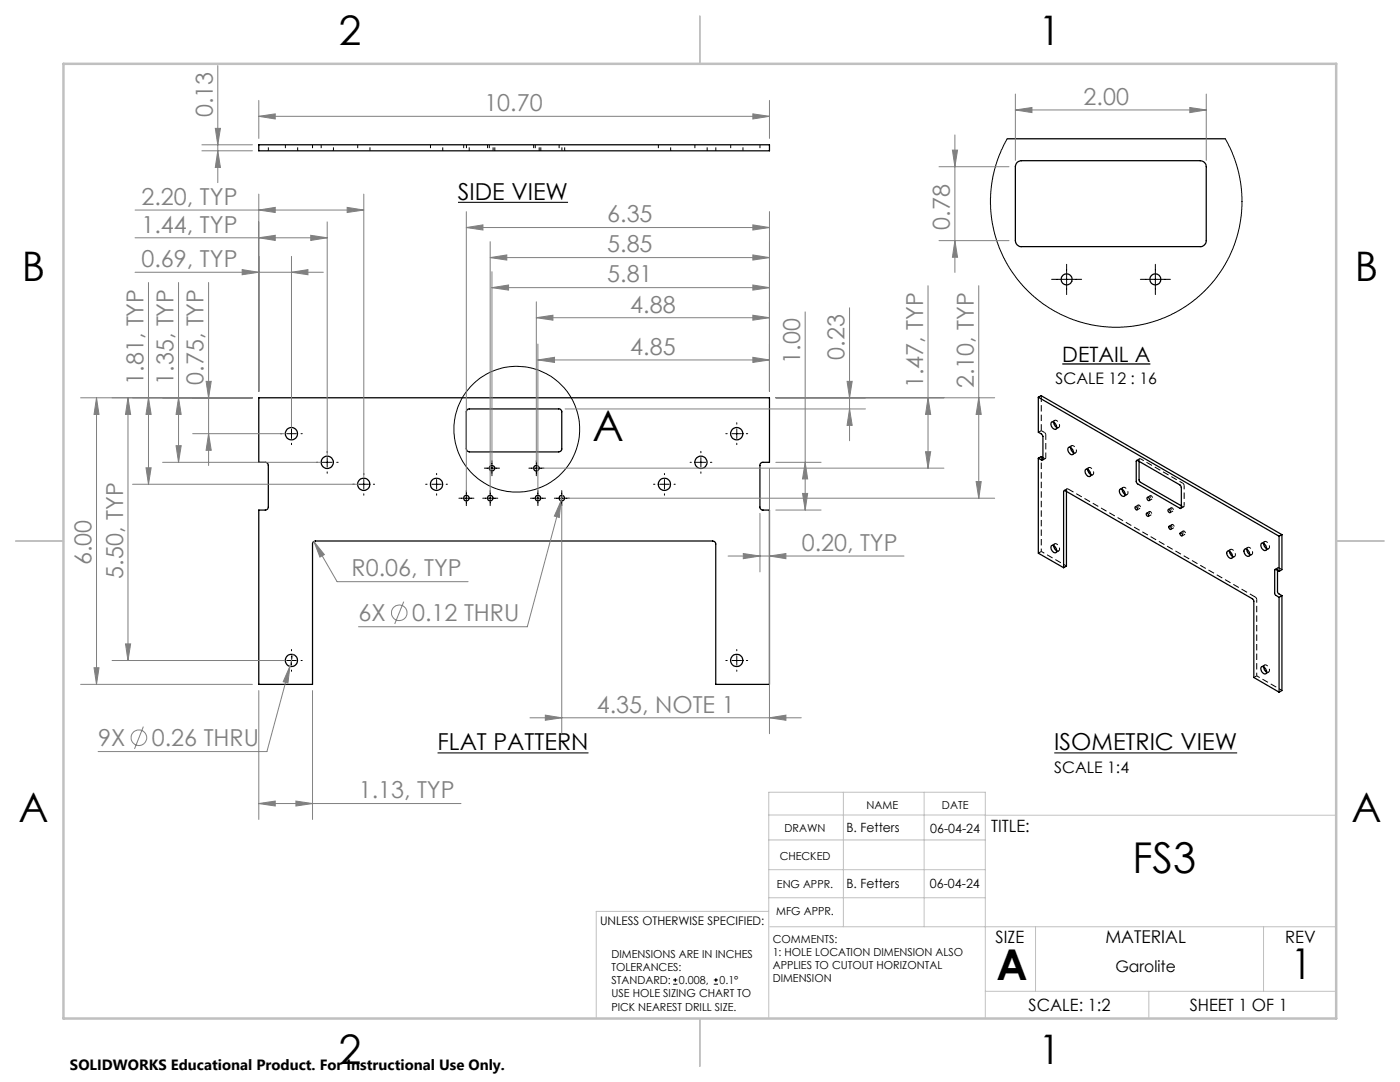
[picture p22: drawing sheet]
<svg xmlns="http://www.w3.org/2000/svg" width="279mm" height="216mm" viewBox="0 0 279 216" stroke-linecap="round" stroke-linejoin="round" font-family="sans-serif">
<defs><g id="words">
<g font-size="8.5">
<text x="118.2" y="88">A</text>
<text x="226" y="174.2">FS3</text>
<text x="198.9" y="195.5">A</text>
<text x="257.6" y="195.4">1</text>
</g>
<g font-size="8.1">
<text x="67.6" y="8.9">2</text>
<text x="207.3" y="8.9">1</text>
<text x="4.4" y="56.1">B</text>
<text x="270.4" y="56.1">B</text>
<text x="3.7" y="164.1">A</text>
<text x="269.7" y="164.1">A</text>
<text x="67.6" y="212.4">2</text>
<text x="207.3" y="212.4">1</text>
</g>
<g font-size="4.7" fill="#808080">
<text x="42.5" y="23.4" transform="rotate(-90 42.5 23.4)">0.13</text>
<text x="96.7" y="22.2">10.70</text>
<text x="216.3" y="20.9">2.00</text>
<text x="28.3" y="40.9">2.20, TYP</text>
<text x="28.3" y="46.4">1.44, TYP</text>
<text x="121.2" y="44.4">6.35</text>
<text x="189.6" y="45.8" transform="rotate(-90 189.6 45.8)">0.78</text>
<text x="28.3" y="53.3">0.69, TYP</text>
<text x="121.2" y="50.4">5.85</text>
<text x="121.2" y="56.4">5.81</text>
<text x="125.8" y="62.4">4.88</text>
<text x="125.8" y="70.8">4.85</text>
<text x="168.6" y="71.7" transform="rotate(-90 168.6 71.7)">0.23</text>
<text x="28.6" y="76.8" transform="rotate(-90 28.6 76.8)">1.81, TYP</text>
<text x="34.6" y="76.8" transform="rotate(-90 34.6 76.8)">1.35, TYP</text>
<text x="40.6" y="76.8" transform="rotate(-90 40.6 76.8)">0.75, TYP</text>
<text x="159.7" y="72.6" transform="rotate(-90 159.7 72.6)">1.00</text>
<text x="184.2" y="77.4" transform="rotate(-90 184.2 77.4)">1.47, TYP</text>
<text x="194.3" y="77.4" transform="rotate(-90 194.3 77.4)">2.10, TYP</text>
<text x="18.3" y="112.8" transform="rotate(-90 18.3 112.8)">6.00</text>
<text x="160" y="109.9">0.20, TYP</text>
<text x="24.6" y="115.4" transform="rotate(-90 24.6 115.4)">5.50, TYP</text>
<text x="70.2" y="115">R0.06, TYP</text>
<text x="71.6" y="124">6X</text>
<text x="82.3" y="124">0.12 THRU</text>
<text x="119.1" y="142.2">4.35, NOTE 1</text>
<text x="19.6" y="148.9">9X</text>
<text x="30.3" y="148.9">0.26 THRU</text>
<text x="71.6" y="159.3">1.13, TYP</text>
</g>
<g font-size="4.7">
<text x="91.4" y="39.9">SIDE VIEW</text>
<text x="87.3" y="149.7">FLAT PATTERN</text>
<text x="210.4" y="149.7">ISOMETRIC VIEW</text>
</g>
<text font-size="4.2" x="212" y="72.2">DETAIL A</text>
<text font-size="3.5" x="220.6" y="188.1">MATERIAL</text>
<g font-size="3.4">
<text x="197.8" y="166">TITLE:</text>
<text x="198.7" y="188.1">SIZE</text>
<text x="256.5" y="188.2">REV</text>
<text x="205.3" y="201.7">SCALE: 1:2</text>
<text x="237.4" y="201.7">SHEET 1 OF 1</text>
</g>
<g font-size="3.2">
<text x="210.7" y="76.6">SCALE 12 : 16</text>
<text x="210.4" y="154.2">SCALE 1:4</text>
<text x="222.6" y="193.9">Garolite</text>
</g>
<text font-size="3" x="14" y="213.5">SOLIDWORKS Educational Product. For Instructional Use Only.</text>
<g font-size="2.5">
<text x="168.9" y="166.1">B. Fetters</text>
<text x="185.7" y="166.2">06-04-24</text>
<text x="168.9" y="177.1">B. Fetters</text>
<text x="185.6" y="177.1">06-04-24</text>
</g>
<text font-size="2.4" x="119.8" y="184.6">UNLESS OTHERWISE SPECIFIED:</text>
<g font-size="2.2">
<text x="172.9" y="161.4">NAME</text>
<text x="188" y="161.4">DATE</text>
<text x="156.6" y="166.1">DRAWN</text>
<text x="155.6" y="171.6">CHECKED</text>
<text x="155.1" y="177.1">ENG APPR.</text>
<text x="154.9" y="182.6">MFG APPR.</text>
<text x="122" y="191.1">DIMENSIONS ARE IN INCHES</text>
<text x="154.2" y="188.1">COMMENTS:</text>
<text x="154.2" y="190.7">1: HOLE LOCATION DIMENSION ALSO</text>
<text x="122" y="193.7">TOLERANCES:</text>
<text x="122" y="196.4">STANDARD:</text>
<text x="135.5" y="196.4">0.008,</text>
<text x="143.6" y="196.4">0.1°</text>
<text x="154.2" y="193.4">APPLIES TO CUTOUT HORIZONTAL</text>
<text x="154.2" y="196">DIMENSION</text>
<text x="122" y="199">USE HOLE SIZING CHART TO</text>
<text x="122" y="201.7">PICK NEAREST DRILL SIZE.</text>
</g>
</g></defs>
<g fill="none" stroke="#000" stroke-width=".25">
<path d="M51.6 28.9h102v1.2h-102zM201 27.7h43.5M203 32.4l.8-.3h35.7a1.2 1.2 0 0 1 1.2 1.2v14.7a1.2 1.2 0 0 1-1.2 1.2h-35.7a1.2 1.2 0 0 1-1.2-1.2v-14.7zM51.6 79.4h102v12.9h-1.3a.6 .6 0 0 0-.6 .6v8.3a.6 .6 0 0 0 .6 .6h1.3v34.8h-10.8v-28.1a.6 .6 0 0 0-.6-.6h-79.3a.55 .55 0 0 0-.5 .6v28.1h-10.8v-34.8h1.4a.6 .6 0 0 0 .6-.6v-8.3a.6 .6 0 0 0-.6-.6h-1.4zM207.2 79.3v7l.7 .3 .2 .4v4.7l-.1 .2-.8-.5M207.2 79.3l48.1 27.7M207.2 79.3l.6-.3 48 27.7M93.2 81.8l.4-.2h17.9a.6 .6 0 0 1 .6 .6v7.4a.6 .6 0 0 1-.6 .6h-17.8a.6 .6 0 0 1-.6-.6v-7.4zM207.2 91.4v19l5.1 2.9M208.1 91.3l-.3-.2-.6 .3M209.9 84.2a.97 .97 0 0 1 .8 1.5 .97 .97 0 0 1-.8-1.5zM210.3 84.2a1.24 1.24 0 0 0 .6 1.1"/>
<path d="M212.8 98.1v14.9l-.5 .3M213.2 89.4a.88 .88 0 0 1 1 1.1v.1a.84 .84 0 0 1-.9-.2 .84 .84 0 0 1-.2-.9zM213.7 89.3l.1 .6 .4 .4M216.6 93.7a.86 .86 0 0 1 .9 .3 .86 .86 0 0 1 .2 .9 .53 .53 0 0 1-.6 .2 .53 .53 0 0 1-.4-.5l-.2-.6zM217.1 93.7l.1 .4 .5 .6M223.4 97.7a.83 .83 0 0 1 1 .4 .83 .83 0 0 1-.1 1 1.11 1.11 0 0 1-.9-1.4zM223.9 97.6l.1 .4 .5 .7M226.8 91.9l8.8 4.9 .2 .5v3.9l-.1 .3-8.8-5-.1-.4zM227.3 92.1v3.8l.1 .2 8.4 4.8M229 99.2a.39 .39 0 0 1 .4 .3 .39 .39 0 0 1-.1 .4l-.4-.3zM209.8 108.9a.83 .83 0 0 1 .9 .4 .83 .83 0 0 1-.1 1 1.11 1.11 0 0 1-.8-1.4zM210.3 108.9l.1 .4 .5 .6"/>
<path d="M212.3 113.3v-15.2l.2-.2 37.5 21.6 .2 .4v15.3l5.1 2.9M226.6 101.1a.33 .33 0 0 1 .4 .2 .33 .33 0 0 1-.2 .4l-.3-.3zM228.8 102.4a.36 .36 0 0 1 .4 .2 .36 .36 0 0 1-.1 .4l-.3-.2zM233.2 101.7a.36 .36 0 0 1 .3 .2 .36 .36 0 0 1-.1 .4l-.2-.2zM233.3 105.1a.35 .35 0 0 1 .4 .1 .35 .35 0 0 1-.1 .5l-.2-.1zM235.5 106.3a.34 .34 0 0 1 .5 .2 .34 .34 0 0 1-.2 .4l-.3-.2zM244.9 110.1a.76 .76 0 0 1 1.1 .7 .4 .4 0 0 1-.2 .6 .4 .4 0 0 1-.5-.2l-.5-.7zM245.4 110a1.24 1.24 0 0 0 .6 1M248.3 109.7a.83 .83 0 0 1 .9 .2 .83 .83 0 0 1 .2 .9 .51 .51 0 0 1-.6 .2 .51 .51 0 0 1-.4-.5l-.2-.5zM248.8 109.6a1.24 1.24 0 0 0 .6 1M251.7 108.5a.88 .88 0 0 1 1.1 1.1 .54 .54 0 0 1-.6 .2 .54 .54 0 0 1-.4-.4l-.2-.4zM252.2 108.4l.1 .6 .5 .5"/>
<path d="M255 113.8v4.3l.2 .4 .6 .4M255.3 114l-.6-.4-.3 .1v4.8l.9 .7M255.3 107v7M255.3 119.2v18.9M255.8 106.7l-.5 .3M255.8 106.7v7l-.5 .3M255.8 118.9v18.9l-.5 .3M255.8 118.9l-.5 .3M251.8 133a.95 .95 0 0 1 .8 1.4 .94 .94 0 0 1-.8-1.4zM252.2 133.1l.1 .6 .5 .4"/>
<circle cx="212.9" cy="55.7" r="1.1"/>
<circle cx="230.6" cy="55.7" r="1.1"/>
<circle cx="58.1" cy="86.5" r="1.22"/>
<circle cx="65.3" cy="92.3" r="1.22"/>
<circle cx="72.6" cy="96.6" r="1.22"/>
<circle cx="87.1" cy="96.6" r="1.22"/>
<circle cx="93.1" cy="99.4" r=".56"/>
<circle cx="97.8" cy="99.4" r=".56"/>
<circle cx="98.2" cy="93.4" r=".55"/>
<circle cx="107" cy="93.4" r=".55"/>
<circle cx="107.4" cy="99.4" r=".55"/>
<circle cx="112.1" cy="99.4" r=".55"/>
<circle cx="132.6" cy="96.6" r="1.22"/>
<circle cx="139.9" cy="92.3" r="1.22"/>
<circle cx="147" cy="86.5" r="1.23"/>
<circle cx="58.1" cy="131.8" r="1.23"/>
<circle cx="147" cy="131.8" r="1.24"/>
</g>
<path d="M210.9 85.3a.44 .44 0 0 0 .6-.2 .44 .44 0 0 0-.1-.6 .62 .62 0 0 0-.4-.5 .62 .62 0 0 0-.7 .1v.1M214.3 90.3a.44 .44 0 0 0 .5-.1 .44 .44 0 0 0 0-.6 .62 .62 0 0 0-.4-.6 .62 .62 0 0 0-.7 .2v.1M217.7 94.7a.44 .44 0 0 0 .6-.2 .44 .44 0 0 0-.1-.5 .62 .62 0 0 0-.4-.6 .62 .62 0 0 0-.7 .1v.2M224.6 98.6a.44 .44 0 0 0 .5-.1 .44 .44 0 0 0-.1-.6 .62 .62 0 0 0-.3-.6 .62 .62 0 0 0-.7 .2v.1M210.9 109.9a.44 .44 0 0 0 .6-.1 .44 .44 0 0 0-.1-.6 .62 .62 0 0 0-.4-.6 .62 .62 0 0 0-.7 .1v.2M246 111a.44 .44 0 0 0 .6-.1 .44 .44 0 0 0-.1-.6 .62 .62 0 0 0-.4-.6 .62 .62 0 0 0-.7 .1v.2M249.4 110.6a.44 .44 0 0 0 .6-.1 .44 .44 0 0 0-.1-.6 .62 .62 0 0 0-.4-.6 .62 .62 0 0 0-.6 .1l-.1 .2M252.8 109.4a.44 .44 0 0 0 .6-.1 .44 .44 0 0 0-.1-.6 .62 .62 0 0 0-.4-.6 .62 .62 0 0 0-.7 .2v.1M252.8 134.1a.44 .44 0 0 0 .6-.2 .44 .44 0 0 0-.1-.5 .62 .62 0 0 0-.4-.6 .62 .62 0 0 0-.7 .1v.2" fill="none" stroke="#000" stroke-width=".2" stroke-dasharray="1.3 .6" stroke-dashoffset=".2" stroke-linecap="butt"/>
<path d="M208.4 86.3l-.6-.4M255.9 113.7l-.7-.4" fill="none" stroke="#000" stroke-width=".2" stroke-dasharray="1.3 .6" stroke-dashoffset=".4" stroke-linecap="butt"/>
<g fill="none" stroke="#000" stroke-width=".2" stroke-dasharray="1.3 .6" stroke-linecap="butt">
<path d="M207.8 78.9v7M208.1 91.3l.3 .2M208.4 91.5h.2l.1-.2M208.7 86.8l-.3-.5M212.9 98v-.3M213.1 97.6l37.4 21.5M213.1 97.6l-.2-.1v.2M227.3 91.7v.3M227.6 91.6l-.2-.1-.1 .2M236.3 96.9l-.3-.5M235.8 100.9l.2 .2M236 101.1h.2l.1-.2"/>
<path d="M250.8 119.6l-.3-.5M255 113.5v.3M255.2 113.3h-.2v.2"/>
</g>
<g fill="none" stroke="#000" stroke-width=".2" stroke-dasharray="1.3 .6" stroke-dashoffset=".6" stroke-linecap="butt">
<path d="M53.6 30.1v-1.2M57 28.9v1.2M59.4 30.1v-1.2M62.4 28.9v1.2M64.1 28.9v1.2M66.5 30.1v-1.2M71.4 28.9v1.2M73.8 30.1v-1.2M85.9 28.9v1.2M88.4 30.1v-1.2M92.5 28.9v1.2M93.1 28.9v1.2"/>
<path d="M93.6 30.1v-1.2M97.3 28.9v1.2M97.6 28.9v1.2M98.4 30.1v-1.2M98.8 30.1v-1.2M106.5 28.9v1.2M106.8 28.9v1.2M107.6 30.1v-1.2M107.9 30.1v-1.2M111.6 28.9v1.2M112.1 30.1v-1.2M112.7 30.1v-1.2"/>
<path d="M131.4 28.9v1.2M133.8 30.1v-1.2M138.7 28.9v1.2M141.1 30.1v-1.2M142.9 30.1v-1.2M145.8 28.9v1.2M148.3 30.1v-1.2M151.7 28.9v1.2M207.8 110l5.1 3M250.8 119.6v15.3M250.8 134.9l5.1 2.9"/>
</g>
<path d="M236 96.4l-8.4-4.8M236.3 100.9v-4" fill="none" stroke="#000" stroke-width=".2" stroke-dasharray="1.3 .6" stroke-dashoffset=".5" stroke-linecap="butt"/>
<g fill="none" stroke="#000" stroke-width=".2" stroke-dasharray="1.3 .6" stroke-dashoffset=".3" stroke-linecap="butt">
<path d="M207.8 85.9l-.5 .3M208.1 91.8l.5-.3M208.7 91.3v-4.5M210.5 83.9l-.6 .3M210.7 85.6l.6-.3M212.9 97.5l-.5 .4M213.8 88.9l-.5 .4M214.1 90.7l.6-.3M217.3 93.3l-.6 .3M217.5 95l.6-.3M224.1 97.3l-.5 .3M224.4 99l.5-.3"/>
<path d="M227.4 91.5l-.5 .4M229.4 99.9l.5-.4M229.6 98.9l-.6 .3M207.3 110.4l.5-.4M210.5 108.5l-.6 .3M210.7 110.3l.6-.4M227 101.7l.5-.3M227.2 100.8l-.6 .3M229.2 103l.6-.3M229.4 102.1l-.6 .3M233.6 102.3l.5-.3M233.7 105.6l.6-.3"/>
<path d="M233.7 101.3l-.5 .3M233.9 104.7l-.6 .3M235.7 101.4l.5-.3M235.9 106.9l.6-.3M236.1 106l-.5 .3M245.6 109.6l-.6 .4M245.8 111.4l.6-.3M249 109.2l-.6 .4M249.3 111l.5-.4M252.4 108.1l-.6 .3M252.6 109.8l.6-.3M255 113.3l-.5 .3"/>
<path d="M250.2 135.2l.6-.3M252.4 132.7l-.6 .3M252.6 134.4l.6-.3"/>
</g>
<path d="M229.5 99.1l.4 .5a.34 .34 0 0 0 0-.5 .34 .34 0 0 0-.4-.1v.1M227.1 100.9l.3 .5a.34 .34 0 0 0 .1-.4 .34 .34 0 0 0-.4-.2v.1M229.3 102.2l.4 .5a.34 .34 0 0 0 .1-.4 .34 .34 0 0 0-.5-.2v.1M233.7 101.5l.3 .5a.34 .34 0 0 0 .1-.5 .34 .34 0 0 0-.4-.1v.1M233.8 104.8l.4 .5a.34 .34 0 0 0 .1-.4 .34 .34 0 0 0-.5-.2v.1M236.1 106.1l.3 .5a.34 .34 0 0 0 .1-.4 .34 .34 0 0 0-.4-.2v.1" fill="none" stroke="#000" stroke-width=".2" stroke-dasharray="1.3 .6" stroke-dashoffset=".9" stroke-linecap="butt"/>
<path d="M207.8 91.1v18.9" fill="none" stroke="#000" stroke-width=".2" stroke-dasharray="1.3 .6" stroke-dashoffset=".7" stroke-linecap="butt"/>
<g fill="none" stroke="#000" stroke-width=".2">
<path d="M201 27.7l-1.2 2.2-1.2 3.4-.7 3.1-.2 3.1 .1 3.8 .6 2.8 1 3.2 1.5 3.2 1.8 2.7 1.7 2.1 2.4 2.3 2.7 2 2.1 1.1 3.5 1.4 3.6 .9 3.2 .3 2.9-.1 3.8-.6 3.6-1.1 3.1-1.5 2.9-2 2.1-1.8 2.1-2.3 2.1-3.1 1.5-3.1 .8-2.4 .7-2.8 .4-3.3-.1-3.5-.6-3.3-1.2-3.8-1.5-2.9M209.9 55.7h6M212.9 52.7v6.1M227.6 55.7h6M230.6 52.7v6.1M56 86.5h.3M57.2 86.5h1.9M58.2 84.3v.3M58.2 85.6v1.9M58.2 88.4v.3M60.1 86.5h.2M63.1 92.3h.3"/>
<path d="M64.3 92.3h2M65.3 90.1v.2M65.3 91.3v1.9M65.3 94.2v.2M67.2 92.3h.3M70.4 96.6h.3M71.6 96.6h2M72.6 94.5v.2M72.6 95.7v1.9M72.6 98.5v.3M74.5 96.6h.3M84.9 96.6h.3"/>
<path d="M86.2 96.6h1.9M87.1 94.5v.2M87.1 95.7v1.9M87.1 98.5v.3M89 96.6h.3M91.6 99.4h3M93.1 97.9v3M96.3 99.4h3M96.7 93.4h3M97.8 97.9v3M98.2 91.9v3M105.6 93.4h2.9"/>
<path d="M105.9 99.4h3M107 91.9v3M107.4 97.9v3M110.6 99.4h3M112.1 97.9v3M130.4 96.6h.3M131.7 96.6h1.9M132.6 94.5v.2M132.6 95.7v1.9M132.6 98.5v.3M134.5 96.6h.3M137.7 92.3h.3"/>
<path d="M138.9 92.3h1.9M139.9 90.1v.2M139.9 91.3v1.9M139.9 94.2v.2M141.8 92.3h.3M144.9 86.5h.2M146.1 86.5h1.9M147 84.3v.3M147 85.6v1.9M147 88.4v.3M148.9 86.5h.3M56 131.8h.3"/>
<path d="M57.2 131.8h1.9M58.2 129.6v.3M58.2 130.8v1.9M58.2 133.7v.2M60.1 131.8h.2M144.9 131.8h.2M146.1 131.8h1.9M147 129.6v.3M147 130.8v1.9M147 133.7v.2M148.9 131.8h.3M134.3 196.4h.9"/>
<path d="M134.3 195.5h.9M134.8 195.2v.8M142.5 196.4h.8M142.5 195.5h.8M142.9 195.2v.8"/>
<circle cx="103.1" cy="85.6" r="12.5"/>
</g>
<g fill="none" stroke="#808080" stroke-width=".2">
<path d="M43.5 13.1v23.3M202.6 18.8v13.2M240.7 18.8v13.2M40.3 30.1h10.1M40.3 28.9h10.1M43 25.6h1l-.5 3.3zM43.5 30.1l.5 3.3h-1zM51.6 38.7v39.4M51.6 23.2l3.3-.5v1zM51.6 20v7.6M51.6 23.2h102M72.6 38.7v56.7"/>
<path d="M150.2 22.7l3.4 .5-3.4 .5zM153.6 20v7.6M187.4 33.3h14M190.1 30h1l-.5 3.3zM190.6 26.9v27.5M202.6 21.9l3.4-.5v1.1zM202.6 21.9h38.1M237.5 21.4l3.2 .5-3.2 .6zM27 54.3h37.5M27 47.4h38.3M27 41.9h45.6M29.6 56.4v40.2"/>
<path d="M35.6 56.4v35.9M41.6 56.4v36.5M48.3 53.8l3.3 .5-3.3 .5zM51.6 47.4l3.3-.4v1zM51.6 41.9l3.3-.5v1zM58.2 54.3l3.3-.5v1zM58.2 51.2v34.1M62 47l3.3 .4-3.3 .6zM65.3 44.3v46.7M69.3 41.4l3.3 .5-3.3 .5zM93.1 45.4l3.3-.5v1zM93.1 42.2v55.9"/>
<path d="M93.1 45.4h60.5M97.8 51.4l3.3-.5v1zM97.8 48.2v49.9M97.8 51.4h55.8M98.2 57.4l3.3-.5v1zM98.2 54.2v37.9M98.2 57.4h55.4M150.2 56.9l3.4 .5-3.4 .5zM150.2 50.9l3.4 .5-3.4 .5zM150.2 44.9l3.4 .5-3.4 .5zM153.6 42.2v35.9M185.2 57v36.4"/>
<path d="M187.4 48h14M190.6 48l.5 3.3h-1zM195.3 57v42.4M16.1 79.4h34.3M19.3 79.4l.5 3.3h-1zM19.3 79.4v57.2M25.5 79.4l.6 3.3h-1.1zM25.5 79.4v52.4M29.6 79.4l.6 3.3h-1.1zM35.6 79.4l.6 3.3h-1.1zM41.1 76.1h1.1l-.6 3.3zM107 63.4l3.3-.5v1z"/>
<path d="M107 60.2v31.9M107 63.4h46.6M107.4 71.8l3.3-.5v1zM107.4 68.7v29.4M107.4 71.8h46.2M150.2 71.3l3.4 .5-3.4 .5zM150.2 62.9l3.4 .5-3.4 .5zM154.8 79.4h43.7M160.7 62.2v39.6M169.1 76.1h1l-.6 3.3zM169.5 61.4v26.5M185.2 79.4l.5 3.3h-1z"/>
<path d="M195.3 79.4l.5 3.3h-1zM26.5 96.6h44.8M29.1 93.3h1.1l-.6 3.3zM32.5 92.3h31.5M35.1 88.9h1.1l-.6 3.4zM38.5 86.5h18.4M41.6 86.5l.6 3.4h-1.1zM108.3 93.4h80.1M112 99.9l-.4 3.4-1-.3zM112 99.9l-6.8 25.2h-33.7M112.3 98.8l-.3 1.1M112.8 81.6h59.9"/>
<path d="M113.4 99.4h85.1M153.6 93.5v52.9M154.8 92.3h9.1M160.2 98.5h1l-.5 3.3zM160.7 92.3l.5 3.3h-1zM169.5 81.6l.6 3.3h-1zM184.7 90.1h1l-.5 3.3zM194.8 96.1h1l-.5 3.3zM62.7 108.1l2 2.6-.8 .5zM62.7 108.1l4.6 8h26.1M112.1 100.6v45.8M145.3 110.9h35.1"/>
<path d="M148.3 110.5l3.4 .4-3.4 .6zM151.7 102.4v11.7M153.6 110.9l3.2-.4v1zM154.8 101.8h9.1M16.1 136.6h34.3M18.8 133.2h1l-.5 3.4zM22.4 131.8h34.5M25 128.5h1.1l-.6 3.3zM51.6 137.8v25.7M57.9 133l-.4 3.3-1-.3zM57.9 133l-4.6 17h-33.7M58.5 130.6l-.6 2.4"/>
<path d="M62.4 137.8v25.7M80.6 120.1l-1.8 4.4M28.6 145l-1.8 4.4M59.1 159.8l3.3 .5-3.3 .5zM105.8 143.2h54.1M108.8 142.7l3.3 .5-3.3 .5zM153.6 143.2l3.2-.5v1zM51.6 160.3l3.3-.5v1zM51.6 160.3h40.4"/>
<circle cx="79.7" cy="122.3" r="1.56"/>
<circle cx="27.7" cy="147.2" r="1.55"/>
</g>
<path d="M212 72.6h17.6" fill="none" stroke="#000" stroke-width=".26"/>
<path d="M91.4 40.4h22M87.3 150.2h30.1M210.4 150.2h36.5" fill="none" stroke="#000" stroke-width=".21"/>
<g fill="none" stroke="#c0c0c0" stroke-width=".2">
<path d="M168.3 158.1v26.8M184.4 158.1v26.8M153.4 162.6l113.3 .1M153.4 167.6h43.2M153.4 173.5h43.2M153.4 179.1h43.2M153.4 181.9h-34.4v21.3M153.6 184.9h113.1M196.6 197.8h70.1M206.7 184.9v12.9M229.3 197.8v5.4M252.2 184.9v12.9"/>
<path d="M153.4 203.2v-45.1h43.2v45.1"/>
</g>
<path d="M139.7 3.2v9.5M3.1 107.9h9.6M266.7 107.9h9.5M139.7 203.2v9.6" fill="none" stroke="#c0c0c0" stroke-width=".25"/>
<path d="M12.7 12.7h254v190.5h-254z" fill="none" stroke="#c0c0c0" stroke-width=".5"/>
<g fill="#808080">
<path d="M153.6 143.2l3.2-.5v1zM108.8 142.7l3.3 .5-3.3 .5z"/>
<path d="M153.6 110.9l3.2-.4v1zM148.3 110.5l3.4 .4-3.4 .6zM150.2 22.7l3.4 .5-3.4 .5zM51.6 23.2l3.3-.5v1z"/>
<path d="M62.7 108.1l1.2 3.1 .8-.5zM112 99.9l-1.4 3.1 1 .3zM57.9 133l-1.4 3 1 .3zM202.6 21.9l3.4-.5v1.1zM237.5 21.4l3.2 .5-3.2 .6z"/>
<path d="M51.6 160.3l3.3-.5v1zM59.1 159.8l3.3 .5-3.3 .5z"/>
<path d="M48.3 53.8l3.3 .5-3.3 .5zM58.2 54.3l3.3-.5v1zM51.6 47.4l3.3-.4v1zM62 47l3.3 .4-3.3 .6zM51.6 41.9l3.3-.5v1zM69.3 41.4l3.3 .5-3.3 .5z"/>
<path d="M160.2 98.5h1l-.5 3.3zM160.7 92.3l.5 3.3h-1zM43.5 30.1l.5 3.3h-1zM43 25.6h1l-.5 3.3z"/>
<path d="M18.8 133.2h1l-.5 3.4zM19.3 79.4l.5 3.3h-1zM184.7 90.1h1l-.5 3.3zM185.2 79.4l.5 3.3h-1zM194.8 96.1h1l-.5 3.3zM195.3 79.4l.5 3.3h-1zM169.5 81.6l.6 3.3h-1zM169.1 76.1h1l-.6 3.3z"/>
<path d="M41.1 76.1h1.1l-.6 3.3zM41.6 86.5l.6 3.4h-1.1zM35.6 79.4l.6 3.3h-1.1zM35.1 88.9h1.1l-.6 3.4zM29.6 79.4l.6 3.3h-1.1zM29.1 93.3h1.1l-.6 3.3zM25.5 79.4l.6 3.3h-1.1zM25 128.5h1.1l-.6 3.3zM190.1 30h1l-.5 3.3zM190.6 48l.5 3.3h-1z"/>
<path d="M107.4 71.8l3.3-.5v1zM150.2 71.3l3.4 .5-3.4 .5zM107 63.4l3.3-.5v1zM150.2 62.9l3.4 .5-3.4 .5zM98.2 57.4l3.3-.5v1zM150.2 56.9l3.4 .5-3.4 .5zM97.8 51.4l3.3-.5v1zM150.2 50.9l3.4 .5-3.4 .5zM93.1 45.4l3.3-.5v1zM150.2 44.9l3.4 .5-3.4 .5z"/>
</g>
<use href="#words"/>
</svg>
